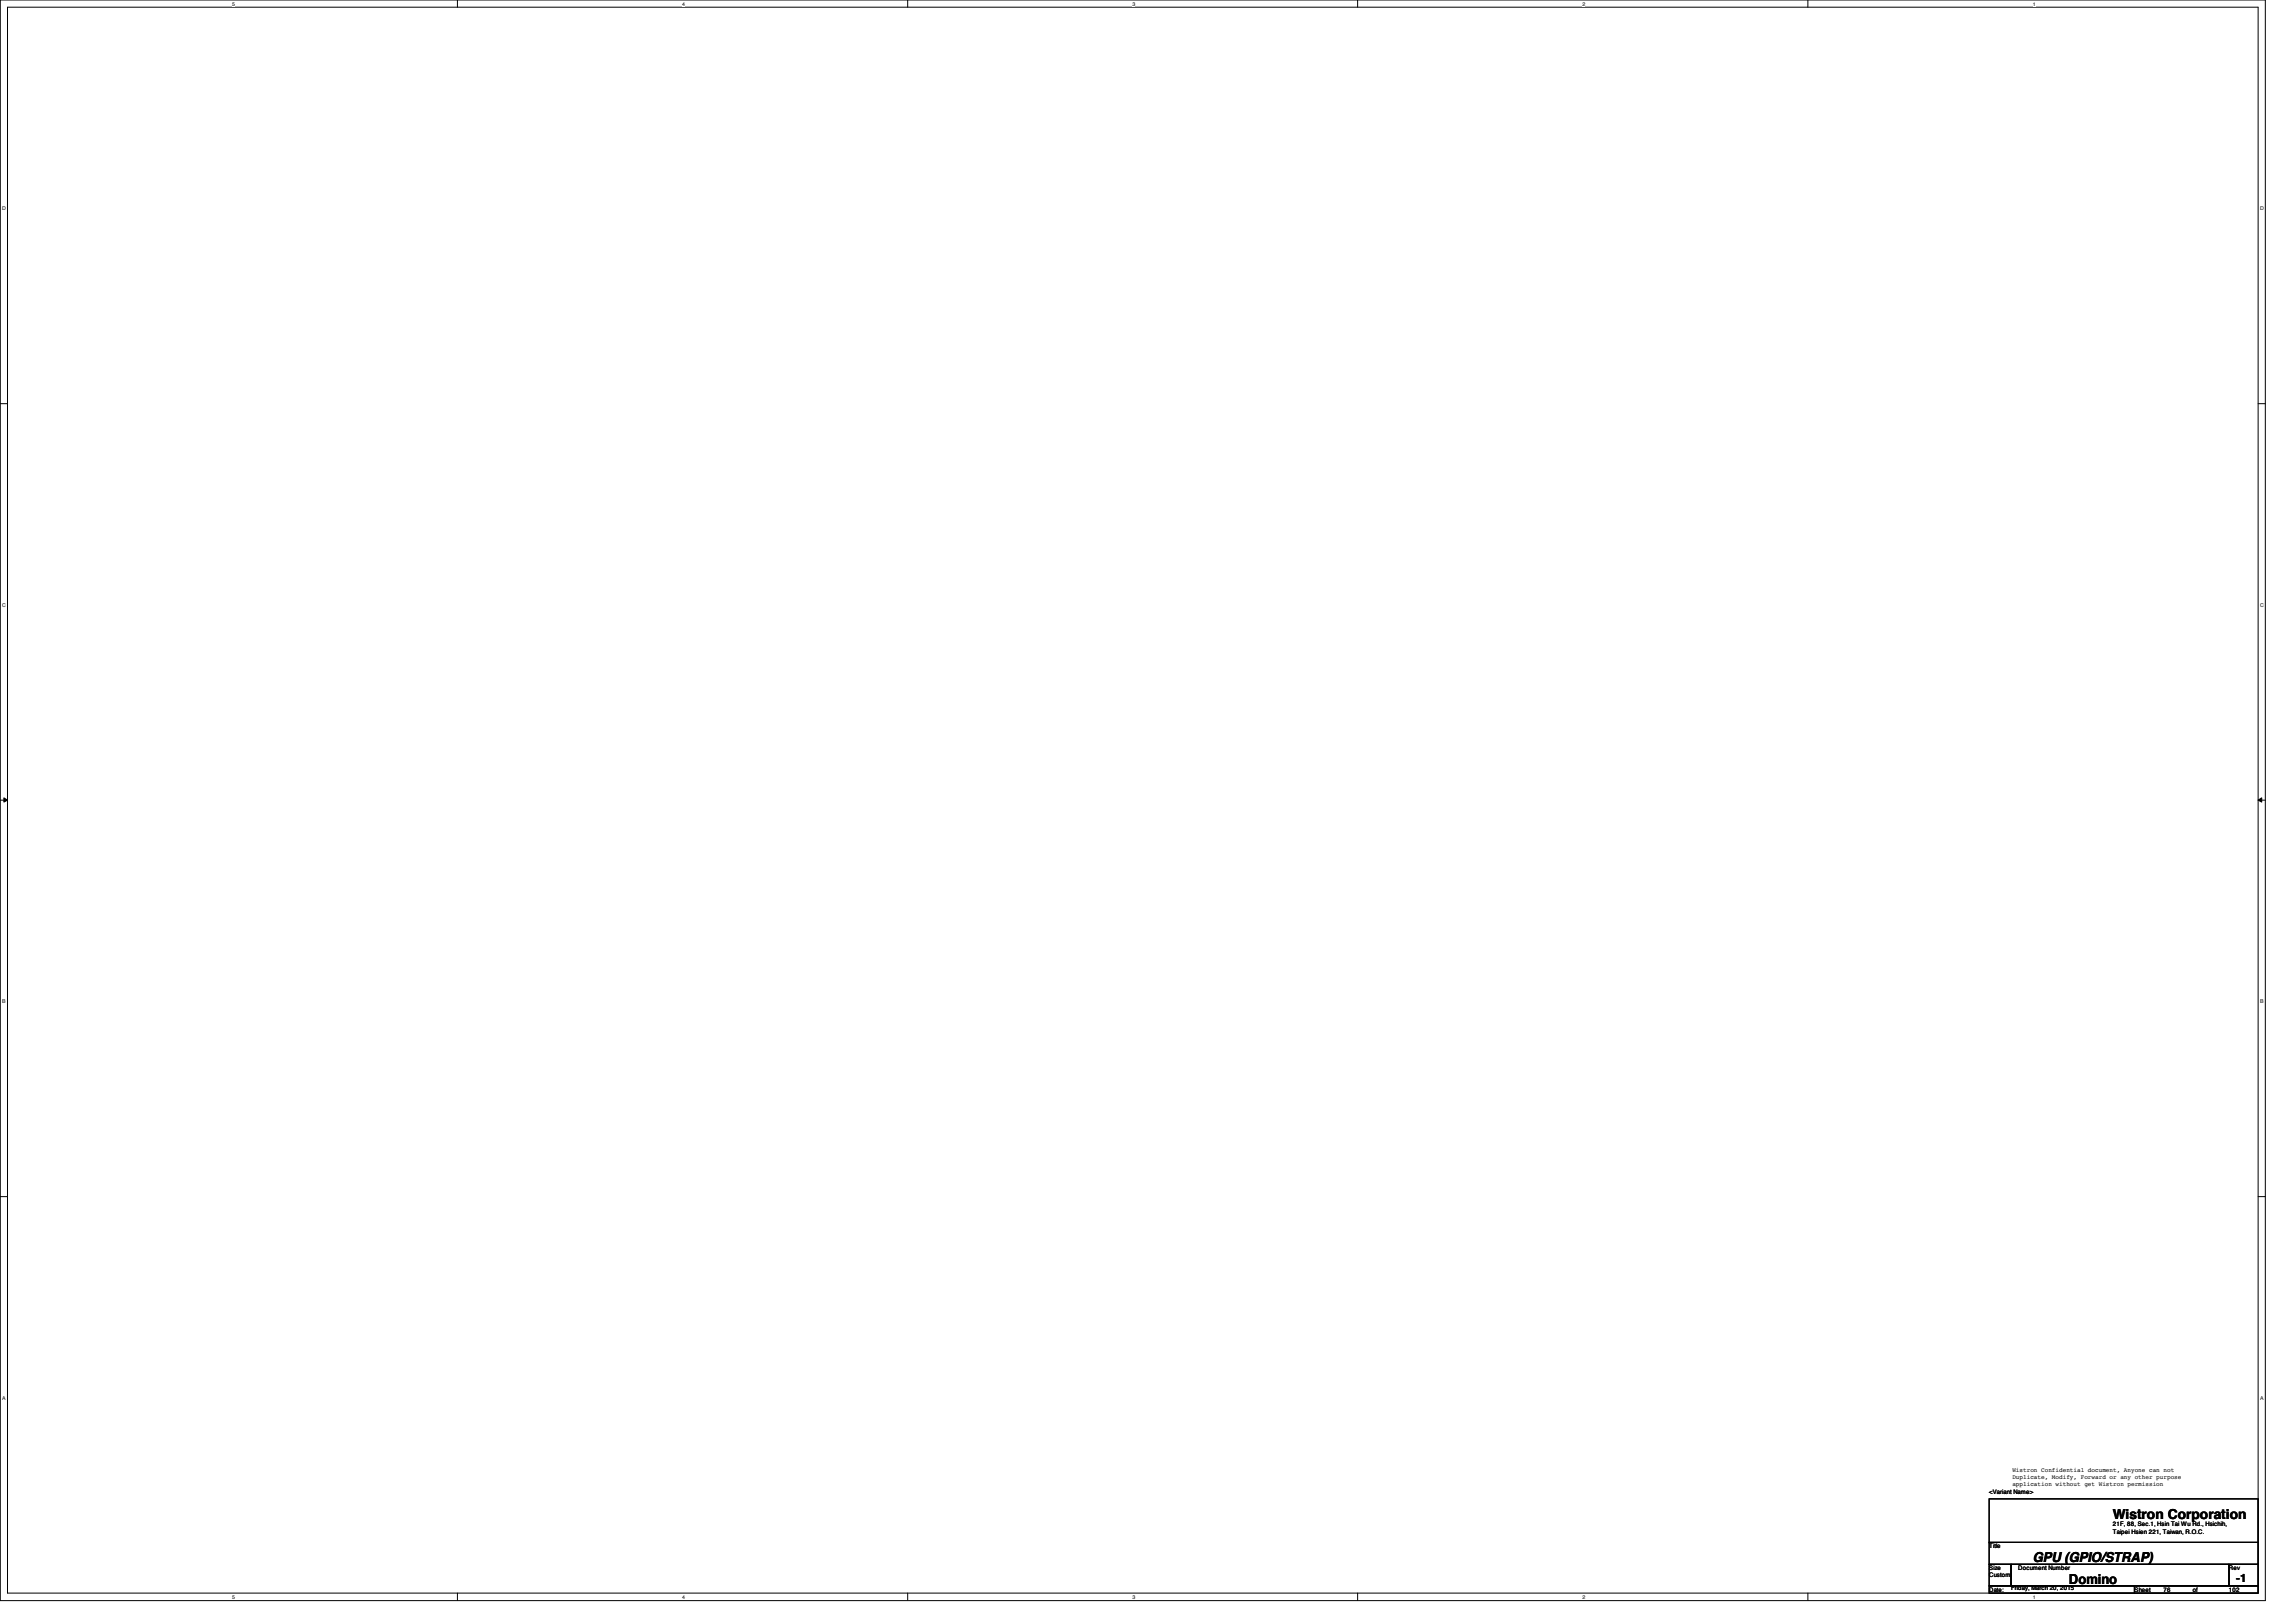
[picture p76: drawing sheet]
<svg xmlns="http://www.w3.org/2000/svg" width="297mm" height="210mm" viewBox="0 0 297 210" stroke-linecap="round" stroke-linejoin="round" font-family="sans-serif">
<defs><g id="words">
<g font-size="1.8">
<text x="273.3" y="196.6">Wistron Corporation</text>
<text x="263" y="202.1">GPU (GPIO/STRAP)</text>
<text x="267.7" y="205">Domino</text>
</g>
<text font-size="1.5" x="289.3" y="204.7">-1</text>
<g font-size=".8">
<text x="260.3" y="190.5">Wistron Confidential document, Anyone can not</text>
<text x="260.3" y="191.4">Duplicate, Modify, Forward or any other purpose</text>
<text x="257.3" y="193.3">&lt;Variant Name&gt;</text>
<text x="260.3" y="192.3">application without get Wistron permission</text>
<text x="273.3" y="197.5">21F, 88, Sec.1, Hsin Tai Wu Rd., Hsichih,</text>
<text x="257.3" y="200.4">Title</text>
<text x="257.3" y="203.2">Size</text>
<text x="261.1" y="203.2">Document Number</text>
<text x="273.3" y="198.5">Taipei Hsien 221, Taiwan, R.O.C.</text>
<text x="288.4" y="203.2">Rev</text>
<text x="257.3" y="206">Date:</text>
<text x="257.3" y="204.1">Custom</text>
<text x="260.2" y="205.8">Friday, March 20, 2015</text>
<text x="276.1" y="206">Sheet</text>
<text x="279.9" y="206">76</text>
<text x="283.7" y="206">of</text>
<text x="288.4" y="206">102</text>
</g>
<g font-size=".7">
<text x="30.1" y=".7">5</text>
<text x="88.3" y=".7">4</text>
<text x="146.5" y=".7">3</text>
<text x="204.7" y=".7">2</text>
<text x="263" y=".7">1</text>
<text x=".3" y="27.2">D</text>
<text x="292.4" y="27.2">D</text>
<text x=".3" y="78.5">C</text>
<text x="292.4" y="78.5">C</text>
<text x=".3" y="129.8">B</text>
<text x="292.4" y="129.8">B</text>
<text x=".3" y="181.1">A</text>
<text x="292.4" y="181.1">A</text>
<text x="30.1" y="206.9">5</text>
<text x="88.3" y="206.9">4</text>
<text x="146.5" y="206.9">3</text>
<text x="204.7" y="206.9">2</text>
<text x="263" y="206.9">1</text>
</g>
</g></defs>
<path d="M0 0h293.1v207.1h-293.1zM1 .9h291.1v205.3h-291.1z" fill="none" stroke="#000" stroke-width=".13"/>
<g fill="#fff">
<path d="M30.1 .1h.3v.7h-.3z"/>
<path d="M30.1 206.2h.3v.8h-.3z"/>
</g>
<path d="M59.2 0v.9M59.2 206.2v.9" fill="none" stroke="#000" stroke-width=".13"/>
<g fill="#fff">
<path d="M88.3 .1h.3v.7h-.3z"/>
<path d="M88.3 206.2h.3v.8h-.3z"/>
</g>
<path d="M117.4 0v.9M117.4 206.2v.9" fill="none" stroke="#000" stroke-width=".13"/>
<g fill="#fff">
<path d="M146.5 .1h.4v.7h-.4z"/>
<path d="M146.5 206.2h.4v.8h-.4z"/>
</g>
<path d="M175.6 0v.9M175.6 206.2v.9" fill="none" stroke="#000" stroke-width=".13"/>
<g fill="#fff">
<path d="M204.7 .1h.4v.7h-.4z"/>
<path d="M204.7 206.2h.4v.8h-.4z"/>
</g>
<path d="M233.9 0v.9M233.9 206.2v.9" fill="none" stroke="#000" stroke-width=".13"/>
<g fill="#fff">
<path d="M263 .1h.4v.7h-.4z"/>
<path d="M263 206.2h.4v.8h-.4z"/>
<path d="M.3 26.6h.5v.7h-.5z"/>
<path d="M292.4 26.6h.5v.7h-.5z"/>
<path d="M.3 77.9h.5v.8h-.5z"/>
<path d="M292.4 77.9h.5v.8h-.5z"/>
</g>
<path d="M0 52.2h1M292.1 52.2h1" fill="none" stroke="#000" stroke-width=".13"/>
<g fill="#fff">
<path d="M.3 129.2h.5v.8h-.5z"/>
<path d="M292.4 129.2h.5v.8h-.5z"/>
</g>
<path d="M0 103.5h1M.5 103.3l.5 .2-.5 .3zM292.1 103.5l.5-.2v.5zM292.1 103.5h1" fill="none" stroke="#000" stroke-width=".13"/>
<path d="M.5 103.3l.5 .2-.5 .3zM292.1 103.5l.5-.2v.5z" fill="#000"/>
<g fill="#fff">
<path d="M.3 180.5h.5v.8h-.5z"/>
<path d="M292.4 180.5h.5v.8h-.5z"/>
</g>
<path d="M0 154.9h1M292.1 154.9h1M257.3 194h34.8v5.6h-34.8zM257.3 199.6h34.8v2.8h-34.8zM257.3 202.4h2.9v2.8h-2.9zM257.3 205.2h18.8v1h-18.8zM260.2 202.4h28.2v2.8h-28.2zM276.1 205.2h16v1h-16zM288.4 202.4h3.7v2.8h-3.7z" fill="none" stroke="#000" stroke-width=".13"/>
<use href="#words"/>
</svg>
